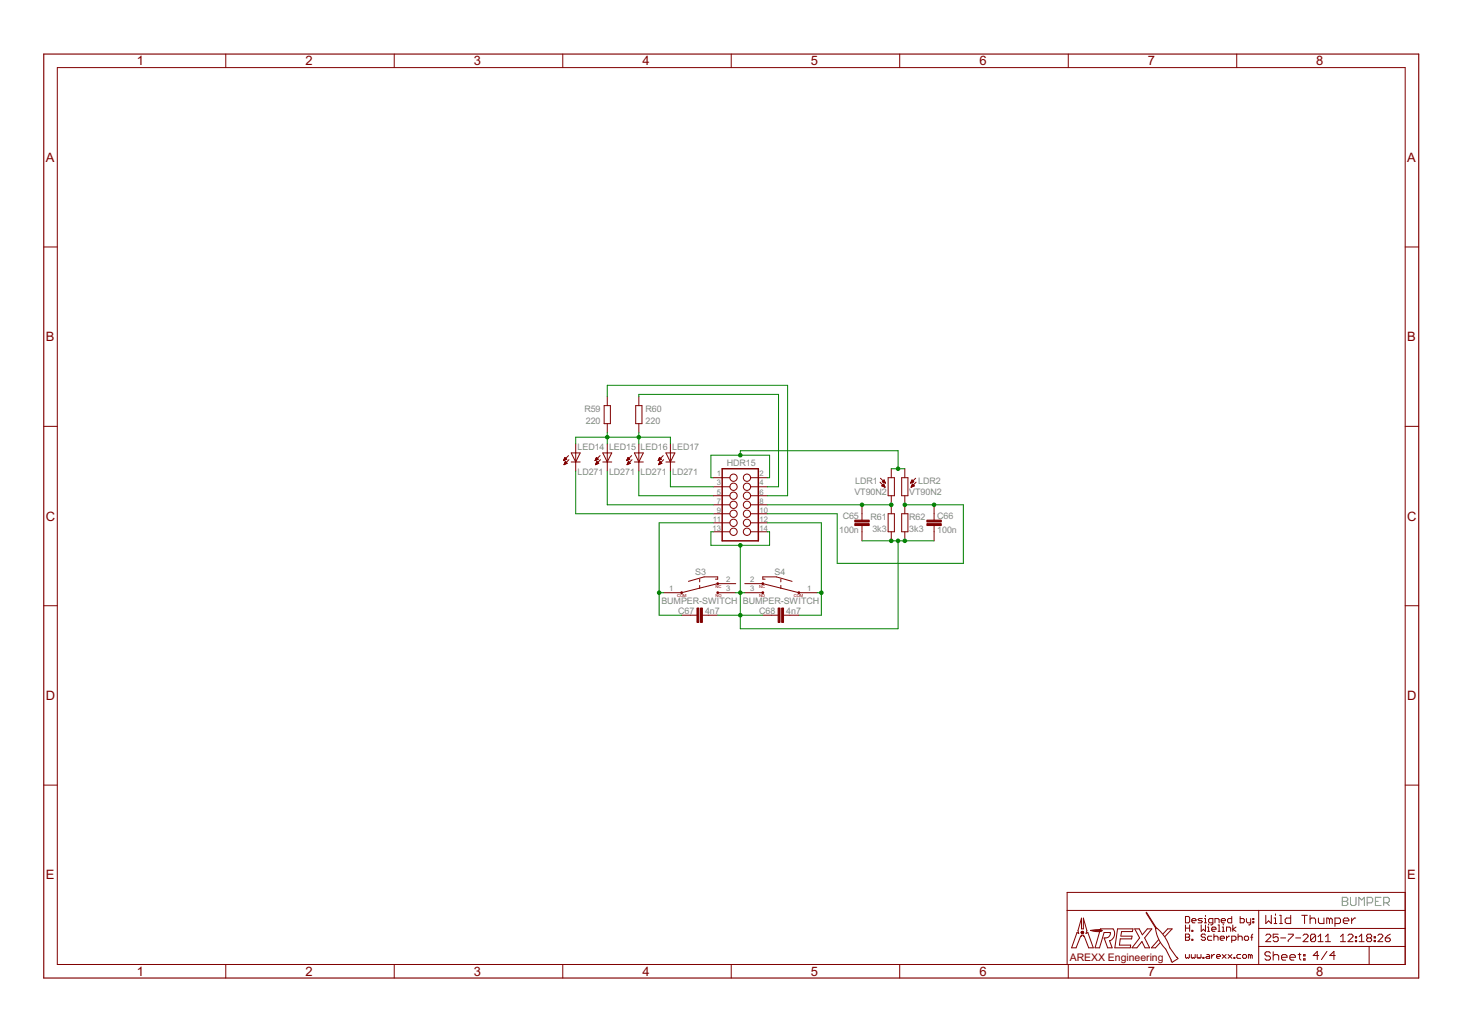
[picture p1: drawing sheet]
<svg xmlns="http://www.w3.org/2000/svg" width="297mm" height="210mm" viewBox="0 0 297 210" stroke-linecap="round" stroke-linejoin="round" font-family="sans-serif">
<defs><g id="words">
<g font-size="2.9" fill="#800000">
<text x="27.8" y="13.3">1</text>
<text x="62" y="13.3">2</text>
<text x="96.3" y="13.3">3</text>
<text x="130.5" y="13.3">4</text>
<text x="164.7" y="13.3">5</text>
<text x="199" y="13.3">6</text>
<text x="233.2" y="13.3">7</text>
<text x="267.4" y="13.3">8</text>
<text x="9.3" y="32.9">A</text>
<text x="285.9" y="32.9">A</text>
<text x="9.3" y="69.3">B</text>
<text x="285.9" y="69.3">B</text>
<text x="9.3" y="105.8">C</text>
<text x="285.9" y="105.8">C</text>
<text x="9.3" y="142.3">D</text>
<text x="285.9" y="142.3">D</text>
<text x="9.3" y="178.7">E</text>
<text x="285.9" y="178.7">E</text>
<text x="27.8" y="198.3">1</text>
<text x="62" y="198.3">2</text>
<text x="96.3" y="198.3">3</text>
<text x="130.5" y="198.3">4</text>
<text x="164.7" y="198.3">5</text>
<text x="199" y="198.3">6</text>
<text x="233.2" y="198.3">7</text>
<text x="267.4" y="198.3">8</text>
</g>
<text font-size="2.4" fill="#800000" x="217.4" y="195.3">AREXX Engineering</text>
<g font-size="2" fill="#808080">
<text x="118.7" y="83.6">R59</text>
<text x="131.2" y="83.6">R60</text>
<text x="119" y="86.2">220</text>
<text x="131.2" y="86.2">220</text>
<text x="117.3" y="91.4">LED14 LED15 LED16 LED17</text>
<text x="147.7" y="94.7">HDR15</text>
<text x="117.3" y="96.6">LD271</text>
<text x="123.7" y="96.6">LD271</text>
<text x="130.2" y="96.6">LD271</text>
<text x="136.6" y="96.6">LD271</text>
<text x="173.6" y="100.7">VT90N2</text>
<text x="173.8" y="98.4">LDR1</text>
<text x="184.7" y="100.7">VT90N2</text>
<text x="186.6" y="98.4">LDR2</text>
<text x="171.2" y="105.5">C65</text>
<text x="176.9" y="105.6">R61</text>
<text x="184.7" y="105.6">R62</text>
<text x="190.4" y="105.5">C66</text>
<text x="170.5" y="108.3">100n</text>
<text x="177.2" y="108.2">3k3</text>
<text x="184.7" y="108.2">3k3</text>
<text x="190.4" y="108.3">100n</text>
<text x="141.2" y="116.8">S3</text>
<text x="157.4" y="116.8">S4</text>
<text x="134.4" y="122.7">BUMPER-SWITCH</text>
<text x="137.8" y="124.7">C67</text>
<text x="143.3" y="124.7">4n7</text>
<text x="150.9" y="122.7">BUMPER-SWITCH</text>
<text x="154.3" y="124.7">C68</text>
<text x="159.7" y="124.7">4n7</text>
</g>
<g font-size="1.7" fill="#808080">
<text x="145.6" y="96.8">1</text>
<text x="145.6" y="98.6">3</text>
<text x="145.6" y="100.5">5</text>
<text x="154.3" y="96.8">2</text>
<text x="154.3" y="98.6">4</text>
<text x="154.3" y="100.5">6</text>
<text x="144.7" y="107.8">13</text>
<text x="144.9" y="106">11</text>
<text x="145.6" y="102.3">7</text>
<text x="145.6" y="104.1">9</text>
<text x="154.3" y="102.3">8</text>
<text x="154.3" y="104.1">10</text>
<text x="154.3" y="106">12</text>
<text x="154.3" y="107.8">14</text>
<text x="147.5" y="118.3">2</text>
<text x="152.4" y="118.3">2</text>
<text x="135.9" y="120.2">1</text>
<text x="147.5" y="120.2">3</text>
<text x="152.4" y="120.2">3</text>
<text x="164" y="120.2">1</text>
</g>
<g font-size=".9" fill="#800000">
<text x="145.4" y="119.5">NC</text>
<text x="154.3" y="119.5">NC</text>
<text x="137.6" y="121.3">COM</text>
<text x="145.4" y="121.3">NO</text>
<text x="154.2" y="121.3">NO</text>
<text x="161.3" y="121.3">COM</text>
</g>
</g></defs>
<g fill="#808080" stroke="#808080" stroke-width=".2">
<path d="M272.7 182.3v1.7z"/>
<path d="M272.7 182.3h.9z"/>
<path d="M273.6 182.3l.2 .3z"/>
<path d="M273.8 182.6v.3z"/>
<path d="M273.6 183.2l.2-.3z"/>
<path d="M273.6 183.2l.2 .3z"/>
<path d="M273.8 183.5v.2z"/>
<path d="M273.8 183.7l-.2 .3z"/>
<path d="M272.7 184h.9z"/>
<path d="M272.7 183.2h.9z"/>
<path d="M274.4 182.3v1.4z"/>
<path d="M274.4 183.7l.3 .3z"/>
<path d="M274.7 184h.5z"/>
<path d="M275.2 184l.3-.3z"/>
<path d="M275.5 182.3v1.4z"/>
<path d="M276.1 182.3v1.7z"/>
<path d="M276.1 182.3l.5 .6z"/>
<path d="M276.6 182.9l.6-.6z"/>
<path d="M277.2 182.3v1.7z"/>
<path d="M277.8 182.3v1.7z"/>
<path d="M277.8 182.3h.8z"/>
<path d="M278.6 182.3l.3 .3z"/>
<path d="M278.9 182.6v.6z"/>
<path d="M278.9 183.2l-.3 .3z"/>
<path d="M277.8 183.5h.8z"/>
<path d="M279.4 182.3h1.2z"/>
<path d="M279.4 182.3v1.7z"/>
<path d="M279.4 184h1.2z"/>
<path d="M279.4 183.2h.6z"/>
<path d="M281.1 182.3v1.7z"/>
<path d="M281.1 182.3h.9z"/>
<path d="M282 182.3l.3 .3z"/>
<path d="M282.3 182.6v.6z"/>
<path d="M282.3 183.2l-.3 .3z"/>
<path d="M281.1 183.5h.9z"/>
<path d="M281.7 183.5l.6 .5z"/>
</g>
<g fill="#800000" stroke="#800000" stroke-width=".2">
<path d="M117.9 92l-.9 1.9z"/>
<path d="M116.1 92l.9 1.9z"/>
<path d="M117 93.9h.9z"/>
<path d="M116.1 93.9h.9z"/>
<path d="M117 93.9v1.8z"/>
<path d="M117 90.2v1.8z"/>
<path d="M117 92h.9z"/>
<path d="M116.1 92h.9z"/>
<path d="M117 92v1.9z"/>
<path d="M115.5 92.6l-1 1z"/>
<path d="M115.6 93.4l-1 1z"/>
<path d="M114.8 93l-.3 .6z"/>
<path d="M114.8 93l.3 .3z"/>
<path d="M114.5 93.6l.6-.3z"/>
<path d="M114.5 93.5h.2z"/>
<path d="M114.6 93.4h.3z"/>
<path d="M114.6 93.3h.5z"/>
<path d="M114.7 93.2h.3z"/>
<path d="M114.7 93.1h.2z"/>
<path d="M114.7 93h.2z"/>
<path d="M114.9 93.8l-.3 .6z"/>
<path d="M114.9 93.8l.3 .3z"/>
<path d="M114.6 94.4l.6-.3z"/>
<path d="M114.6 94.4h.1z"/>
<path d="M114.6 94.3h.3z"/>
<path d="M114.7 94.2h.4z"/>
<path d="M114.7 94.1h.5z"/>
<path d="M114.7 94h.4z"/>
<path d="M114.8 94h.2z"/>
<path d="M114.8 93.9h.2z"/>
<path d="M124.3 92l-.9 1.9z"/>
<path d="M122.5 92l.9 1.9z"/>
<path d="M123.4 93.9h.9z"/>
<path d="M122.5 93.9h.9z"/>
<path d="M123.4 93.9v1.8z"/>
<path d="M123.4 90.2v1.8z"/>
<path d="M123.4 92h.9z"/>
<path d="M122.5 92h.9z"/>
<path d="M123.4 92v1.9z"/>
<path d="M121.9 92.6l-1 1z"/>
<path d="M121 94.4l1-1z"/>
<path d="M121.2 93l-.3 .6z"/>
<path d="M121.2 93l.3 .3z"/>
<path d="M120.9 93.6l.6-.3z"/>
<path d="M120.9 93.5h.2z"/>
<path d="M121 93.4h.3z"/>
<path d="M121 93.3h.5z"/>
<path d="M121.1 93.3h.4z"/>
<path d="M121.1 93.2h.3z"/>
<path d="M121.1 93.1h.2z"/>
<path d="M121.2 93h.1z"/>
<path d="M121.3 93.8l-.3 .6z"/>
<path d="M121.3 93.8l.3 .3z"/>
<path d="M121 94.4l.6-.3z"/>
<path d="M121 94.4h.1z"/>
<path d="M121.1 94.3h.2z"/>
<path d="M121.1 94.2h.4z"/>
<path d="M121.1 94.1h.5z"/>
<path d="M121.2 94h.3z"/>
<path d="M121.2 93.9h.2z"/>
<path d="M130.7 92l-.9 1.9z"/>
<path d="M128.9 92l.9 1.9z"/>
<path d="M129.8 93.9h.9z"/>
<path d="M128.9 93.9h.9z"/>
<path d="M129.8 93.9v1.8z"/>
<path d="M129.8 90.2v1.8z"/>
<path d="M129.8 92h.9z"/>
<path d="M128.9 92h.9z"/>
<path d="M129.8 92v1.9z"/>
<path d="M128.3 92.6l-1 1z"/>
<path d="M127.4 94.4l1-1z"/>
<path d="M127.6 93l-.3 .6z"/>
<path d="M127.6 93l.4 .3z"/>
<path d="M127.3 93.6l.7-.3z"/>
<path d="M127.4 93.5h.2z"/>
<path d="M127.4 93.4h.3z"/>
<path d="M127.4 93.3h.5z"/>
<path d="M127.5 93.3h.4z"/>
<path d="M127.5 93.2h.3z"/>
<path d="M127.5 93.1h.2z"/>
<path d="M127.6 93h.1z"/>
<path d="M127.7 93.8l-.3 .6z"/>
<path d="M127.7 93.8l.4 .3z"/>
<path d="M127.4 94.4l.7-.3z"/>
<path d="M127.4 94.4h.2z"/>
<path d="M127.5 94.3h.2z"/>
<path d="M127.5 94.2h.4z"/>
<path d="M127.5 94.1h.5z"/>
<path d="M127.6 94h.4z"/>
<path d="M127.6 94h.3z"/>
<path d="M127.6 93.9h.2z"/>
<path d="M137.1 92l-.9 1.9z"/>
<path d="M135.3 92l.9 1.9z"/>
<path d="M136.2 93.9h.9z"/>
<path d="M135.3 93.9h.9z"/>
<path d="M136.2 93.9v1.8z"/>
<path d="M136.2 90.2v1.8z"/>
<path d="M136.2 92h.9z"/>
<path d="M135.3 92h.9z"/>
<path d="M136.2 92v1.9z"/>
<path d="M134.7 92.6l-1 1z"/>
<path d="M134.8 93.4l-1 1z"/>
<path d="M134 93l-.3 .6z"/>
<path d="M134 93l.4 .3z"/>
<path d="M133.7 93.6l.7-.3z"/>
<path d="M133.8 93.5h.2z"/>
<path d="M133.8 93.4h.3z"/>
<path d="M133.8 93.3h.5z"/>
<path d="M133.9 93.3h.4z"/>
<path d="M133.9 93.2h.3z"/>
<path d="M133.9 93.1h.3z"/>
<path d="M134 93h.1z"/>
<path d="M134.1 93.8l-.3 .6z"/>
<path d="M134.1 93.8l.4 .3z"/>
<path d="M133.8 94.4l.7-.3z"/>
<path d="M133.9 94.4h.1z"/>
<path d="M133.9 94.3h.3z"/>
<path d="M133.9 94.2h.4z"/>
<path d="M133.9 94.1h.6z"/>
<path d="M134 94h.4z"/>
<path d="M134 94h.3z"/>
<path d="M134 93.9h.2z"/>
<path d="M122.7 82.4v3.7z"/>
<path d="M124 82.4v3.7z"/>
<path d="M123.4 80.6v1.8z"/>
<path d="M122.7 82.4h1.3z"/>
<path d="M122.7 86.1h1.3z"/>
<path d="M123.4 86.1v1.8z"/>
<path d="M130.4 82.4v3.7z"/>
<path d="M129.2 82.4v3.7z"/>
<path d="M129.8 80.6v1.8z"/>
<path d="M129.2 82.4h1.2z"/>
<path d="M129.2 86.1h1.2z"/>
<path d="M129.8 86.1v1.8z"/>
<path d="M185 98.2l1-1z"/>
<path d="M186.1 98l-1 1z"/>
<path d="M185.1 99l.7-.3z"/>
<path d="M185.4 98.4l.4 .3z"/>
<path d="M185.4 98.4l-.3 .6z"/>
<path d="M185.2 98.9h.2z"/>
<path d="M185.2 98.8h.3z"/>
<path d="M185.2 98.7h.5z"/>
<path d="M185.3 98.7h.4z"/>
<path d="M185.3 98.6h.3z"/>
<path d="M185.3 98.5h.2z"/>
<path d="M185.4 98.4h.1z"/>
<path d="M185 98.2l.7-.3z"/>
<path d="M185.3 97.5l.4 .4z"/>
<path d="M185.3 97.5l-.3 .7z"/>
<path d="M185 98.1h.2z"/>
<path d="M185.1 98h.3z"/>
<path d="M185.1 98h.4z"/>
<path d="M185.1 97.9h.5z"/>
<path d="M185.2 97.8h.4z"/>
<path d="M185.2 97.7h.3z"/>
<path d="M185.3 97.6h.1z"/>
<path d="M183.8 95.2v1.9z"/>
<path d="M183.8 100.7v1.9z"/>
<path d="M183.2 97.1v3.6z"/>
<path d="M183.2 100.7h1.3z"/>
<path d="M184.5 97.1v3.6z"/>
<path d="M183.2 97.1h1.3z"/>
<path d="M184.5 104.4v3.7z"/>
<path d="M183.2 104.4v3.7z"/>
<path d="M183.8 102.6v1.8z"/>
<path d="M183.2 104.4h1.3z"/>
<path d="M183.2 108.1h1.3z"/>
<path d="M183.8 108.1v1.8z"/>
<path d="M189.8 102.6v1.8z"/>
<path d="M189.8 108.1v1.8z"/>
<path d="M189.8 104.4v1.3z"/>
<path d="M189.8 106.7v1.4z"/>
<path d="M178.9 97.2l1 1z"/>
<path d="M178.8 98l1 1z"/>
<path d="M179.2 98.7l.6 .3z"/>
<path d="M179.2 98.7l.3-.3z"/>
<path d="M179.5 98.4l.3 .6z"/>
<path d="M179.6 98.9h.1z"/>
<path d="M179.4 98.8h.3z"/>
<path d="M179.2 98.7h.5z"/>
<path d="M179.3 98.6h.3z"/>
<path d="M179.4 98.5h.2z"/>
<path d="M179.5 98.4h.1z"/>
<path d="M179.3 97.9l.6 .3z"/>
<path d="M179.6 97.5l-.3 .4z"/>
<path d="M179.6 97.5l.3 .7z"/>
<path d="M179.7 98.1h.2z"/>
<path d="M179.6 98h.2z"/>
<path d="M179.4 98h.4z"/>
<path d="M179.3 97.9h.5z"/>
<path d="M179.3 97.8h.4z"/>
<path d="M179.4 97.7h.3z"/>
<path d="M179.5 97.6h.2z"/>
<path d="M181.1 95.2v1.9z"/>
<path d="M181.1 100.7v1.9z"/>
<path d="M181.7 97.1v3.6z"/>
<path d="M180.4 100.7h1.3z"/>
<path d="M180.4 97.1v3.6z"/>
<path d="M180.4 97.1h1.3z"/>
<path d="M180.4 104.4v3.7z"/>
<path d="M181.7 104.4v3.7z"/>
<path d="M181.1 102.6v1.8z"/>
<path d="M180.4 104.4h1.3z"/>
<path d="M180.4 108.1h1.3z"/>
<path d="M181.1 108.1v1.8z"/>
<path d="M175.1 102.6v1.8z"/>
<path d="M175.1 108.1v1.8z"/>
<path d="M175.1 104.4v1.3z"/>
<path d="M175.1 106.7v1.4z"/>
<path d="M216.8 196h38.9z"/>
<path d="M255.7 196h22.5z"/>
<path d="M278.2 196h7.3z"/>
<path d="M285.5 192.3v3.7z"/>
<path d="M285.5 188.7v3.6z"/>
<path d="M285.5 185v3.7z"/>
<path d="M285.5 181.3v3.7z"/>
<path d="M216.8 185v11z"/>
<path d="M216.8 181.3v3.7z"/>
<path d="M216.8 181.3h68.7z"/>
<path d="M278.2 192.3v3.7z"/>
<path d="M278.2 192.3h7.3z"/>
<path d="M255.7 192.3h22.5z"/>
<path d="M255.7 192.3v3.7z"/>
<path d="M255.7 188.7v3.6z"/>
<path d="M255.7 188.7h29.8z"/>
<path d="M255.7 185v3.7z"/>
<path d="M255.7 185h29.8z"/>
<path d="M257.2 186v1.7z"/>
<path d="M257.2 187.7l.5-.6z"/>
<path d="M257.7 187.1l.6 .6z"/>
<path d="M258.3 186v1.7z"/>
<path d="M258.9 186.5h.2z"/>
<path d="M259.1 186.5v1.2z"/>
<path d="M258.9 187.7h.5z"/>
<path d="M259.1 185.7v.3z"/>
<path d="M260 186h.3z"/>
<path d="M260.3 186v1.7z"/>
<path d="M260 187.7h.6z"/>
<path d="M262.2 186v1.7z"/>
<path d="M261.4 187.7h.8z"/>
<path d="M261.1 187.4l.3 .3z"/>
<path d="M261.1 186.8v.6z"/>
<path d="M261.1 186.8l.3-.3z"/>
<path d="M261.4 186.5h.8z"/>
<path d="M265 186v1.7z"/>
<path d="M264.5 186h1.1z"/>
<path d="M266.2 186v1.7z"/>
<path d="M266.2 186.8l.2-.3z"/>
<path d="M266.4 186.5h.6z"/>
<path d="M267 186.5l.3 .3z"/>
<path d="M267.3 186.8v.9z"/>
<path d="M267.9 186.5v.9z"/>
<path d="M267.9 187.4l.2 .3z"/>
<path d="M268.1 187.7h.9z"/>
<path d="M269 186.5v1.2z"/>
<path d="M269.6 186.5v1.2z"/>
<path d="M269.6 186.5h.2z"/>
<path d="M269.8 186.5l.3 .3z"/>
<path d="M270.1 186.8v.9z"/>
<path d="M270.1 186.8l.3-.3z"/>
<path d="M270.4 186.5l.3 .3z"/>
<path d="M270.7 186.8v.9z"/>
<path d="M271.2 186.5v1.7z"/>
<path d="M271.2 186.5h.9z"/>
<path d="M272.1 186.5l.3 .3z"/>
<path d="M272.4 186.8v.6z"/>
<path d="M272.4 187.4l-.3 .3z"/>
<path d="M271.2 187.7h.9z"/>
<path d="M273.2 187.7h.6z"/>
<path d="M272.9 187.4l.3 .3z"/>
<path d="M272.9 186.8v.6z"/>
<path d="M272.9 186.8l.3-.3z"/>
<path d="M273.2 186.5h.6z"/>
<path d="M273.8 186.5l.2 .3z"/>
<path d="M274 186.8v.3z"/>
<path d="M272.9 187.1h1.1z"/>
<path d="M274.6 186.5v1.2z"/>
<path d="M275.2 186.5l-.6 .6z"/>
<path d="M275.2 186.5h.2z"/>
<path d="M257.2 191.3h1z"/>
<path d="M257.2 191.3l1-1z"/>
<path d="M258.2 190.1v.2z"/>
<path d="M257.9 189.8l.3 .3z"/>
<path d="M257.4 189.8h.5z"/>
<path d="M257.4 189.8l-.2 .3z"/>
<path d="M258.7 189.8h1z"/>
<path d="M258.7 189.8v.8z"/>
<path d="M258.7 190.6l.5-.3z"/>
<path d="M259.2 190.3h.2z"/>
<path d="M259.4 190.3l.3 .3z"/>
<path d="M259.7 190.6v.5z"/>
<path d="M259.7 191.1l-.3 .2z"/>
<path d="M258.9 191.3h.5z"/>
<path d="M258.7 191.1l.2 .2z"/>
<path d="M260.2 190.6h1z"/>
<path d="M261.7 189.8h1z"/>
<path d="M262.7 189.8v.3z"/>
<path d="M262.7 190.1l-1 1z"/>
<path d="M261.7 191.1v.2z"/>
<path d="M263.2 190.6h1.1z"/>
<path d="M264.8 191.3h1z"/>
<path d="M264.8 191.3l1-1z"/>
<path d="M265.8 190.1v.2z"/>
<path d="M265.5 189.8l.3 .3z"/>
<path d="M265 189.8h.5z"/>
<path d="M265 189.8l-.2 .3z"/>
<path d="M266.3 190.1v1z"/>
<path d="M266.3 190.1l.2-.3z"/>
<path d="M266.5 189.8h.5z"/>
<path d="M267 189.8l.3 .3z"/>
<path d="M267.3 190.1v1z"/>
<path d="M267.3 191.1l-.3 .2z"/>
<path d="M266.5 191.3h.5z"/>
<path d="M266.3 191.1l.2 .2z"/>
<path d="M266.3 191.1l1-1z"/>
<path d="M267.8 190.3l.5-.5z"/>
<path d="M268.3 189.8v1.5z"/>
<path d="M267.8 191.3h1z"/>
<path d="M269.3 190.3l.5-.5z"/>
<path d="M269.8 189.8v1.5z"/>
<path d="M269.3 191.3h1z"/>
<path d="M272.4 190.3l.5-.5z"/>
<path d="M272.9 189.8v1.5z"/>
<path d="M272.4 191.3h1z"/>
<path d="M273.9 191.3h1z"/>
<path d="M273.9 191.3l1-1z"/>
<path d="M274.9 190.1v.2z"/>
<path d="M274.6 189.8l.3 .3z"/>
<path d="M274.1 189.8h.5z"/>
<path d="M274.1 189.8l-.2 .3z"/>
<path d="M275.4 190.3h.2z"/>
<path d="M275.6 190.3v.3z"/>
<path d="M275.4 190.6h.2z"/>
<path d="M275.4 190.3v.3z"/>
<path d="M275.4 191.1h.2z"/>
<path d="M275.6 191.1v.2z"/>
<path d="M275.4 191.3h.2z"/>
<path d="M275.4 191.1v.2z"/>
<path d="M276.6 189.8l-.5 .5z"/>
<path d="M276.6 189.8v1.5z"/>
<path d="M276.1 191.3h1.1z"/>
<path d="M277.7 190.1l.2-.3z"/>
<path d="M277.9 189.8h.5z"/>
<path d="M278.4 189.8l.3 .3z"/>
<path d="M278.7 190.1v.2z"/>
<path d="M278.4 190.6l.3-.3z"/>
<path d="M278.4 190.6l.3 .2z"/>
<path d="M278.7 190.8v.3z"/>
<path d="M278.7 191.1l-.3 .2z"/>
<path d="M277.9 191.3h.5z"/>
<path d="M277.7 191.1l.2 .2z"/>
<path d="M277.7 190.8v.3z"/>
<path d="M277.7 190.8l.2-.2z"/>
<path d="M277.7 190.3l.2 .3z"/>
<path d="M277.7 190.1v.2z"/>
<path d="M277.9 190.6h.5z"/>
<path d="M279.2 190.3h.2z"/>
<path d="M279.4 190.3v.3z"/>
<path d="M279.2 190.6h.2z"/>
<path d="M279.2 190.3v.3z"/>
<path d="M279.2 191.1h.2z"/>
<path d="M279.4 191.1v.2z"/>
<path d="M279.2 191.3h.2z"/>
<path d="M279.2 191.1v.2z"/>
<path d="M280 191.3h.9z"/>
<path d="M280.9 190.3l-.9 1z"/>
<path d="M280.9 190.1v.2z"/>
<path d="M280.7 189.8l.2 .3z"/>
<path d="M280.2 189.8h.5z"/>
<path d="M280.2 189.8l-.2 .3z"/>
<path d="M282 190.1l.5-.3z"/>
<path d="M281.5 190.6l.5-.5z"/>
<path d="M281.5 190.6v.5z"/>
<path d="M281.5 191.1l.2 .2z"/>
<path d="M281.7 191.3h.5z"/>
<path d="M282.2 191.3l.3-.2z"/>
<path d="M282.5 190.8v.3z"/>
<path d="M282.2 190.6l.3 .2z"/>
<path d="M281.5 190.6h.7z"/>
<path d="M267.6 193.3v1.7z"/>
<path d="M267.6 193.3l-.8 .9z"/>
<path d="M266.8 194.2h1.1z"/>
<path d="M269.6 193.3l-1.1 1.7z"/>
<path d="M271 193.3v1.7z"/>
<path d="M271 193.3l-.8 .9z"/>
<path d="M270.2 194.2h1.1z"/>
<path d="M257.8 193.4l.3 .3z"/>
<path d="M257.3 193.4h.5z"/>
<path d="M257.3 193.4l-.3 .3z"/>
<path d="M257 193.7v.3z"/>
<path d="M257 194l.3 .2z"/>
<path d="M257.3 194.2h.5z"/>
<path d="M257.8 194.2l.3 .3z"/>
<path d="M258.1 194.5v.3z"/>
<path d="M257.8 195.1l.3-.3z"/>
<path d="M257.3 195.1h.5z"/>
<path d="M257 194.8l.3 .3z"/>
<path d="M258.7 193.4v1.7z"/>
<path d="M258.7 194.2l.3-.2z"/>
<path d="M259 194h.5z"/>
<path d="M259.5 194l.3 .2z"/>
<path d="M259.8 194.2v.9z"/>
<path d="M260.6 195.1h.6z"/>
<path d="M260.4 194.8l.2 .3z"/>
<path d="M260.4 194.2v.6z"/>
<path d="M260.4 194.2l.2-.2z"/>
<path d="M260.6 194h.6z"/>
<path d="M261.2 194l.3 .2z"/>
<path d="M261.5 194.2v.3z"/>
<path d="M260.4 194.5h1.1z"/>
<path d="M262.3 195.1h.6z"/>
<path d="M262.1 194.8l.2 .3z"/>
<path d="M262.1 194.2v.6z"/>
<path d="M262.1 194.2l.2-.2z"/>
<path d="M262.3 194h.6z"/>
<path d="M262.9 194l.3 .2z"/>
<path d="M263.2 194.2v.3z"/>
<path d="M262.1 194.5h1.1z"/>
<path d="M264 193.7v1.1z"/>
<path d="M264 194.8l.3 .3z"/>
<path d="M263.7 194h.6z"/>
<path d="M264.9 194h.3z"/>
<path d="M265.2 194v.2z"/>
<path d="M264.9 194.2h.3z"/>
<path d="M264.9 194v.2z"/>
<path d="M264.9 194.8h.3z"/>
<path d="M265.2 194.8v.3z"/>
<path d="M264.9 195.1h.3z"/>
<path d="M264.9 194.8v.3z"/>
<path d="M11.6 13.7v182.3z"/>
<path d="M8.9 50.2h2.7z"/>
<path d="M8.9 86.6h2.7z"/>
<path d="M8.9 123.1h2.7z"/>
<path d="M8.9 159.5h2.7z"/>
<path d="M11.6 196h273.9z"/>
<path d="M45.9 196v2.7z"/>
<path d="M80.1 196v2.7z"/>
<path d="M114.3 196v2.7z"/>
<path d="M148.6 196v2.7z"/>
<path d="M182.8 196v2.7z"/>
<path d="M217 196v2.7z"/>
<path d="M251.3 196v2.7z"/>
<path d="M285.5 13.7v182.3z"/>
<path d="M285.5 50.2h2.7z"/>
<path d="M285.5 86.6h2.7z"/>
<path d="M285.5 123.1h2.7z"/>
<path d="M285.5 159.5h2.7z"/>
<path d="M11.6 13.7h273.9z"/>
<path d="M45.9 11v2.7z"/>
<path d="M80.1 11v2.7z"/>
<path d="M114.3 11v2.7z"/>
<path d="M148.6 11v2.7z"/>
<path d="M182.8 11v2.7z"/>
<path d="M217 11v2.7z"/>
<path d="M251.3 11v2.7z"/>
<path d="M216.8 185h38.9z"/>
<path d="M218.8 189.5l-1.1 3.1z"/>
<path d="M217.7 192.6h.9z"/>
<path d="M219.6 190.2l-1 2.4z"/>
<path d="M219.6 190.2h.1z"/>
<path d="M219.7 190v.2z"/>
<path d="M219.7 190h.4z"/>
<path d="M220.1 190v.2z"/>
<path d="M220.1 190.2h.2z"/>
<path d="M220.3 190.2l.9 2.4z"/>
<path d="M221.2 192.6h.9z"/>
<path d="M221 189.5l1.1 3.1z"/>
<path d="M218.8 189.5l.4 .2z"/>
<path d="M219 189.1l.2 .6z"/>
<path d="M220.6 189.7l.4-.2z"/>
<path d="M220.8 189.1l-.2 .6z"/>
<path d="M219.7 186.6l-.7 2.5z"/>
<path d="M220.1 186.6l.7 2.5z"/>
<path d="M220.1 186.6v2.1z"/>
<path d="M219.7 188.7h.4z"/>
<path d="M219.7 186.6v2.1z"/>
<path d="M223.6 188.7l-1.1 3.9z"/>
<path d="M223.6 188.7h2.5z"/>
<path d="M224.3 189.5l-.9 3.1z"/>
<path d="M224.3 190.6l.7 2z"/>
<path d="M222.5 192.6h.9z"/>
<path d="M225.4 191.1l.6 1.5z"/>
<path d="M225 192.6h1z"/>
<path d="M224.3 190.6h.4z"/>
<path d="M225.6 189.5v.2z"/>
<path d="M224.3 189.5h1.3z"/>
<path d="M225.4 191.1h.2z"/>
<path d="M222 189.1l1.7 .1z"/>
<path d="M222.6 189h1z"/>
<path d="M227.1 188.7l-.6 3.9z"/>
<path d="M227.1 188.7h3.1z"/>
<path d="M226.5 192.6h3.1z"/>
<path d="M230.2 188.7l-.1 .6z"/>
<path d="M227.8 190.2h2.2z"/>
<path d="M227.6 190.8h2.3z"/>
<path d="M227.9 189.3h2.2z"/>
<path d="M227.9 189.3l-.2 .9z"/>
<path d="M227.6 190.8l-.2 1.2z"/>
<path d="M227.4 192h2.3z"/>
<path d="M229.7 192l-.1 .6z"/>
<path d="M230 190.2l-.1 .6z"/>
<path d="M230.5 188.7l1 1.9z"/>
<path d="M231.5 190.6l-1.5 2z"/>
<path d="M230 192.6h1z"/>
<path d="M232 191.3l-1 1.3z"/>
<path d="M232 191.3l.6 1.3z"/>
<path d="M232.6 192.6h1z"/>
<path d="M232.6 190.6l1 2z"/>
<path d="M234 188.7l-1.4 1.9z"/>
<path d="M233.1 188.7h.9z"/>
<path d="M233.1 188.7l-1 1.2z"/>
<path d="M231.5 188.7l.6 1.2z"/>
<path d="M230.5 188.7h1z"/>
<path d="M232.9 185.4l2 3.2z"/>
<path d="M232.8 185.5l2 3.2z"/>
<path d="M234.8 188.5v.2z"/>
<path d="M238 195.3l.1 .2z"/>
<path d="M238.1 195.5l1.2-.7z"/>
<path d="M239.2 194.5l.1 .3z"/>
<path d="M238 195.1v.2z"/>
<path d="M239.1 194.5h.1z"/>
<path d="M236.9 192.9l1.1 2.2z"/>
<path d="M237.7 192.6l1.4 1.9z"/>
<path d="M234.9 188.6l.2 .1z"/>
<path d="M235.4 190.9l-1.5 1.7z"/>
<path d="M237.2 188.7l-.9 1.1z"/>
<path d="M237.2 188.7h.9z"/>
<path d="M238.1 188.7l-1.4 1.6z"/>
<path d="M235.8 191.5l-1 1.1z"/>
<path d="M233.9 192.6h.9z"/>
<path d="M240.9 186.2v1.3z"/>
<path d="M240.9 187.5h.6z"/>
<path d="M241.7 187.3l-.2 .2z"/>
<path d="M241.7 186.4v.9z"/>
<path d="M241.5 186.2l.2 .2z"/>
<path d="M240.9 186.2h.6z"/>
<path d="M242.4 187.5h.4z"/>
<path d="M242.1 187.3l.3 .2z"/>
<path d="M242.1 186.9v.4z"/>
<path d="M242.4 186.6l-.3 .3z"/>
<path d="M242.4 186.6h.4z"/>
<path d="M242.8 186.6l.2 .3z"/>
<path d="M243 186.9v.2z"/>
<path d="M242.1 187.1h.9z"/>
<path d="M243.4 187.5h.7z"/>
<path d="M244.3 187.3l-.2 .2z"/>
<path d="M244.1 187.1l.2 .2z"/>
<path d="M243.6 187.1h.5z"/>
<path d="M243.4 186.9l.2 .2z"/>
<path d="M243.6 186.6l-.2 .3z"/>
<path d="M243.6 186.6h.7z"/>
<path d="M244.7 186.6h.2z"/>
<path d="M244.9 186.6v.9z"/>
<path d="M244.7 187.5h.4z"/>
<path d="M244.9 186v.2z"/>
<path d="M246 187.9h.2z"/>
<path d="M246.2 187.9l.2-.2z"/>
<path d="M246.4 186.6v1.1z"/>
<path d="M245.8 186.6h.6z"/>
<path d="M245.8 186.6l-.2 .3z"/>
<path d="M245.6 186.9v.4z"/>
<path d="M245.6 187.3l.2 .2z"/>
<path d="M245.8 187.5h.6z"/>
<path d="M246.8 186.6v.9z"/>
<path d="M246.8 186.6h.7z"/>
<path d="M247.5 186.6l.2 .3z"/>
<path d="M247.7 186.9v.6z"/>
<path d="M248.3 187.5h.5z"/>
<path d="M248.1 187.3l.2 .2z"/>
<path d="M248.1 186.9v.4z"/>
<path d="M248.1 186.9l.2-.3z"/>
<path d="M248.3 186.6h.5z"/>
<path d="M248.8 186.6l.2 .3z"/>
<path d="M249 186.9v.2z"/>
<path d="M248.1 187.1h.9z"/>
<path d="M250.3 186.2v1.3z"/>
<path d="M249.6 187.5h.7z"/>
<path d="M249.4 187.3l.2 .2z"/>
<path d="M249.4 186.9v.4z"/>
<path d="M249.6 186.6l-.2 .3z"/>
<path d="M249.6 186.6h.7z"/>
<path d="M252 186.2v1.3z"/>
<path d="M252 187.5h.6z"/>
<path d="M252.8 187.3l-.2 .2z"/>
<path d="M252.8 186.9v.4z"/>
<path d="M252.6 186.6l.2 .3z"/>
<path d="M252 186.6h.6z"/>
<path d="M253.2 186.6v.7z"/>
<path d="M253.2 187.3l.3 .2z"/>
<path d="M253.5 187.5h.6z"/>
<path d="M254.1 186.6v1.1z"/>
<path d="M254.1 187.7l-.2 .2z"/>
<path d="M253.7 187.9h.2z"/>
<path d="M254.5 186.6h.2z"/>
<path d="M254.7 186.6v.3z"/>
<path d="M254.5 186.9h.2z"/>
<path d="M254.5 186.6v.3z"/>
<path d="M254.5 187.3h.2z"/>
<path d="M254.7 187.3v.2z"/>
<path d="M254.5 187.5h.2z"/>
<path d="M254.5 187.3v.2z"/>
<path d="M240.9 188v1.3z"/>
<path d="M240.9 188.6h.8z"/>
<path d="M241.7 188v1.3z"/>
<path d="M242.1 189v.3z"/>
<path d="M242.1 189h.3z"/>
<path d="M242.4 189v.3z"/>
<path d="M242.1 189.3h.3z"/>
<path d="M244.1 188v1.3z"/>
<path d="M244.1 189.3l.4-.5z"/>
<path d="M244.5 188.8l.4 .5z"/>
<path d="M244.9 188v1.3z"/>
<path d="M245.3 188.4h.3z"/>
<path d="M245.6 188.4v.9z"/>
<path d="M245.3 189.3h.5z"/>
<path d="M245.6 187.7v.3z"/>
<path d="M246.4 189.3h.4z"/>
<path d="M246.2 189l.2 .3z"/>
<path d="M246.2 188.6v.4z"/>
<path d="M246.2 188.6l.2-.2z"/>
<path d="M246.4 188.4h.4z"/>
<path d="M246.8 188.4l.3 .2z"/>
<path d="M247.1 188.6v.2z"/>
<path d="M246.2 188.8h.9z"/>
<path d="M247.5 188h.2z"/>
<path d="M247.7 188v1.3z"/>
<path d="M247.5 189.3h.4z"/>
<path d="M248.3 188.4h.2z"/>
<path d="M248.5 188.4v.9z"/>
<path d="M248.3 189.3h.5z"/>
<path d="M248.5 187.7v.3z"/>
<path d="M249.2 188.4v.9z"/>
<path d="M249.2 188.4h.6z"/>
<path d="M249.8 188.4l.2 .2z"/>
<path d="M250 188.6v.7z"/>
<path d="M250.5 188v1.3z"/>
<path d="M250.5 188.8l.6 .5z"/>
<path d="M250.5 188.8l.6-.4z"/>
<path d="M240.9 189.8v1.3z"/>
<path d="M240.9 189.8h.6z"/>
<path d="M241.5 189.8l.2 .2z"/>
<path d="M241.7 190v.2z"/>
<path d="M241.7 190.2l-.2 .2z"/>
<path d="M241.5 190.4l.2 .2z"/>
<path d="M241.7 190.6v.3z"/>
<path d="M241.7 190.9l-.2 .2z"/>
<path d="M240.9 191.1h.6z"/>
<path d="M240.9 190.4h.6z"/>
<path d="M242.1 190.9v.2z"/>
<path d="M242.1 190.9h.3z"/>
<path d="M242.4 190.9v.2z"/>
<path d="M242.1 191.1h.3z"/>
<path d="M244.7 189.8l.2 .2z"/>
<path d="M244.3 189.8h.4z"/>
<path d="M244.1 190l.2-.2z"/>
<path d="M244.1 190v.2z"/>
<path d="M244.1 190.2l.2 .2z"/>
<path d="M244.3 190.4h.4z"/>
<path d="M244.7 190.4l.2 .2z"/>
<path d="M244.9 190.6v.3z"/>
<path d="M244.9 190.9l-.2 .2z"/>
<path d="M244.3 191.1h.4z"/>
<path d="M244.1 190.9l.2 .2z"/>
<path d="M245.6 190.2h.6z"/>
<path d="M245.6 190.2l-.3 .2z"/>
<path d="M245.3 190.4v.5z"/>
<path d="M245.3 190.9l.3 .2z"/>
<path d="M245.6 191.1h.6z"/>
<path d="M246.6 189.8v1.3z"/>
<path d="M246.6 190.4l.2-.2z"/>
<path d="M246.8 190.2h.5z"/>
<path d="M247.3 190.2l.2 .2z"/>
<path d="M247.5 190.4v.7z"/>
<path d="M248.1 191.1h.4z"/>
<path d="M247.9 190.9l.2 .2z"/>
<path d="M247.9 190.4v.5z"/>
<path d="M247.9 190.4l.2-.2z"/>
<path d="M248.1 190.2h.4z"/>
<path d="M248.5 190.2l.3 .2z"/>
<path d="M248.8 190.4v.2z"/>
<path d="M247.9 190.6h.9z"/>
<path d="M249.2 190.2v.9z"/>
<path d="M249.2 190.6l.4-.4z"/>
<path d="M249.6 190.2h.2z"/>
<path d="M250.3 190.2v1.3z"/>
<path d="M250.3 190.2h.6z"/>
<path d="M250.9 190.2l.2 .2z"/>
<path d="M251.1 190.4v.5z"/>
<path d="M250.9 191.1l.2-.2z"/>
<path d="M250.3 191.1h.6z"/>
<path d="M251.5 189.8v1.3z"/>
<path d="M251.5 190.4l.3-.2z"/>
<path d="M251.8 190.2h.4z"/>
<path d="M252.2 190.2l.2 .2z"/>
<path d="M252.4 190.4v.7z"/>
<path d="M253 191.1h.5z"/>
<path d="M253.5 191.1l.2-.2z"/>
<path d="M253.7 190.4v.5z"/>
<path d="M253.5 190.2l.2 .2z"/>
<path d="M253 190.2h.5z"/>
<path d="M253 190.2l-.2 .2z"/>
<path d="M252.8 190.4v.5z"/>
<path d="M252.8 190.9l.2 .2z"/>
<path d="M254.3 190v1.1z"/>
<path d="M254.5 189.8l-.2 .2z"/>
<path d="M254.1 190.4h.4z"/>
<path d="M240.9 194v.5z"/>
<path d="M240.9 194.5l.1 .2z"/>
<path d="M241 194.7l.3-.2z"/>
<path d="M241.3 194.5l.1 .2z"/>
<path d="M241.4 194.7l.2-.2z"/>
<path d="M241.6 194v.5z"/>
<path d="M242 194v.5z"/>
<path d="M242 194.5l.2 .2z"/>
<path d="M242.2 194.7l.2-.2z"/>
<path d="M242.4 194.5l.2 .2z"/>
<path d="M242.6 194.7l.2-.2z"/>
<path d="M242.8 194v.5z"/>
<path d="M243.2 194v.5z"/>
<path d="M243.2 194.5l.2 .2z"/>
<path d="M243.4 194.7l.2-.2z"/>
<path d="M243.6 194.5l.2 .2z"/>
<path d="M243.8 194.7l.2-.2z"/>
<path d="M244 194v.5z"/>
<path d="M244.4 194.5v.2z"/>
<path d="M244.4 194.5h.2z"/>
<path d="M244.6 194.5v.2z"/>
<path d="M244.4 194.7h.2z"/>
<path d="M245.2 194h.4z"/>
<path d="M245.6 194l.2 .2z"/>
<path d="M245.8 194.2v.5z"/>
<path d="M245.2 194.7h.6z"/>
<path d="M245 194.5l.2 .2z"/>
<path d="M245 194.5l.2-.1z"/>
<path d="M245.2 194.4h.6z"/>
<path d="M246.2 194v.7z"/>
<path d="M246.2 194.4l.4-.4z"/>
<path d="M246.6 194h.2z"/>
<path d="M247.4 194.7h.3z"/>
<path d="M247.2 194.5l.2 .2z"/>
<path d="M247.2 194.2v.3z"/>
<path d="M247.4 194l-.2 .2z"/>
<path d="M247.4 194h.3z"/>
<path d="M247.7 194l.2 .2z"/>
<path d="M247.9 194.2v.2z"/>
<path d="M247.2 194.4h.7z"/>
<path d="M248.3 194l.8 .7z"/>
<path d="M248.3 194.7l.8-.7z"/>
<path d="M249.5 194l.8 .7z"/>
<path d="M249.5 194.7l.8-.7z"/>
<path d="M250.7 194.5v.2z"/>
<path d="M250.7 194.5h.2z"/>
<path d="M250.9 194.5v.2z"/>
<path d="M250.7 194.7h.2z"/>
<path d="M251.5 194h.6z"/>
<path d="M251.5 194l-.2 .2z"/>
<path d="M251.3 194.2v.3z"/>
<path d="M251.3 194.5l.2 .2z"/>
<path d="M251.5 194.7h.6z"/>
<path d="M252.7 194.7h.3z"/>
<path d="M253 194.7l.3-.2z"/>
<path d="M253.3 194.2v.3z"/>
<path d="M253 194l.3 .2z"/>
<path d="M252.7 194h.3z"/>
<path d="M252.7 194l-.2 .2z"/>
<path d="M252.5 194.2v.3z"/>
<path d="M252.5 194.5l.2 .2z"/>
<path d="M253.6 194v.7z"/>
<path d="M253.6 194h.3z"/>
<path d="M253.9 194l.1 .2z"/>
<path d="M254 194.2v.5z"/>
<path d="M254.2 194l-.2 .2z"/>
<path d="M254.2 194l.2 .2z"/>
<path d="M254.4 194.2v.5z"/>
<path d="M144.9 97.1h1.8z"/>
<path d="M154.1 97.1h1.8z"/>
<path d="M144.9 98.9h1.8z"/>
<path d="M154.1 98.9h1.8z"/>
<path d="M144.9 100.7h1.8z"/>
<path d="M154.1 100.7h1.8z"/>
<path d="M144.9 102.6h1.8z"/>
<path d="M154.1 102.6h1.8z"/>
<path d="M144.9 104.4h1.8z"/>
<path d="M154.1 104.4h1.8z"/>
<path d="M144.9 106.2h1.8z"/>
<path d="M154.1 106.2h1.8z"/>
<path d="M144.9 108.1h1.8z"/>
<path d="M154.1 108.1h1.8z"/>
<path d="M146.7 97.1h1.6z"/>
<path d="M146.7 98.9h1.6z"/>
<path d="M146.7 100.7h1.6z"/>
<path d="M146.7 102.6h1.6z"/>
<path d="M146.7 104.4h1.6z"/>
<path d="M146.7 106.2h1.6z"/>
<path d="M146.7 108.1h1.6z"/>
<path d="M152.5 97.1h1.6z"/>
<path d="M152.5 98.9h1.6z"/>
<path d="M152.5 100.7h1.6z"/>
<path d="M152.5 102.6h1.6z"/>
<path d="M152.5 104.4h1.6z"/>
<path d="M152.5 106.2h1.6z"/>
<path d="M152.5 108.1h1.6z"/>
<path d="M138.5 125h1.8z"/>
<path d="M144 125h1.8z"/>
<path d="M140.3 125h1.3z"/>
<path d="M142.6 125h1.4z"/>
<path d="M155 125h1.8z"/>
<path d="M160.5 125h1.8z"/>
<path d="M156.8 125h1.3z"/>
<path d="M159.1 125h1.4z"/>
<path d="M134.8 120.4h3.7z"/>
<path d="M145.8 120.4h3.7z"/>
<path d="M145.8 118.6h3.7z"/>
<path d="M138.5 120.4l3.7-.9z"/>
<path d="M142.2 119.5l3.6-.9z"/>
<path d="M142.2 119v.5z"/>
<path d="M142.2 117.7v.5z"/>
<path d="M139.9 118.1l3.2-.9z"/>
<path d="M143.1 117.2h2.7z"/>
<path d="M145.8 117.2v.5z"/>
<path d="M145.4 117.7h.4z"/>
<path d="M162.3 120.4h3.7z"/>
<path d="M151.3 120.4h3.7z"/>
<path d="M151.3 118.6h3.7z"/>
<path d="M158.6 119.5l3.7 .9z"/>
<path d="M155 118.6l3.6 .9z"/>
<path d="M158.6 119v.5z"/>
<path d="M158.6 117.7v.5z"/>
<path d="M157.7 117.2l3.2 .9z"/>
<path d="M155 117.2h2.7z"/>
<path d="M155 117.2v.5z"/>
<path d="M155 117.7h.4z"/>
<path d="M219.7 189.3h.4v.4h-.4l-.1-.2h.4h-.4z" fill-rule="evenodd"/>
<path d="M138.4 120.3h.2v.3h-.2z" fill-rule="evenodd"/>
<path d="M145.7 120.3h.2v.3h-.2z" fill-rule="evenodd"/>
<path d="M162.2 120.3h.2v.3h-.2z" fill-rule="evenodd"/>
<path d="M154.9 120.3h.2v.3h-.2z" fill-rule="evenodd"/>
<circle cx="145.8" cy="118.6" r=".18"/>
<circle cx="155" cy="118.6" r=".19"/>
</g>
<g fill="#800000" stroke="#800000" stroke-width=".2">
<path d="M188.3 106.4h2.9v.4h-2.9z"/>
<path d="M188.3 105.7h2.9v.4h-2.9z"/>
<path d="M173.7 106.4h2.9v.4h-2.9z"/>
<path d="M173.7 105.7h2.9v.4h-2.9z"/>
<path d="M142.3 123.5h.4v3h-.4z"/>
<path d="M141.6 123.5h.4v3h-.4z"/>
<path d="M158.8 123.5h.4v3h-.4z"/>
<path d="M158.1 123.5h.4v3h-.4z"/>
</g>
<g fill="#800000" stroke="#800000" stroke-width=".23">
<path d="M8.9 11v187.7z"/>
<path d="M8.9 198.7h279.3z"/>
<path d="M288.2 11v187.7z"/>
<path d="M8.9 11h279.3z"/>
</g>
<g fill="none" stroke="#800000" stroke-width=".2">
<path d="M223.4 188.9l-1.8 .2 1.7 .2M223.5 188.9l.4 .2-.5 .2M223.6 189l.1 .2M225.6 189.7l-.3 .6-.6 .3M226.1 188.7a1.61 1.61 0 0 1-.5 2.4M234.8 188.7l.3 1.3 .5 1.2 1.3 1.7M235.1 188.7l1.6 1.7 1 2.2"/>
<circle cx="149" cy="97.1" r=".74"/>
<circle cx="149" cy="98.9" r=".74"/>
<circle cx="151.8" cy="98.9" r=".74"/>
<circle cx="151.8" cy="97.1" r=".74"/>
<circle cx="149" cy="104.4" r=".74"/>
<circle cx="149" cy="100.7" r=".74"/>
<circle cx="149" cy="106.2" r=".74"/>
<circle cx="149" cy="108.1" r=".74"/>
<circle cx="149" cy="102.6" r=".74"/>
<circle cx="151.8" cy="100.7" r=".74"/>
<circle cx="151.8" cy="102.6" r=".74"/>
<circle cx="151.8" cy="104.4" r=".74"/>
<circle cx="151.8" cy="108.1" r=".74"/>
<circle cx="151.8" cy="106.2" r=".74"/>
</g>
<g fill="#800000" stroke="#800000" stroke-width=".3">
<path d="M146.7 109.9h7.4z"/>
<path d="M146.7 95.2v1.9z"/>
<path d="M146.7 97.1v12.8z"/>
<path d="M146.7 95.2h7.4z"/>
<path d="M154.1 95.2v14.7z"/>
</g>
<g fill="#008000" stroke="#008000" stroke-width=".2">
<path d="M129.8 87.9v.9z"/>
<path d="M129.8 88.8v1.4z"/>
<path d="M129.8 88.8h6.4z"/>
<path d="M136.2 88.8v1.4z"/>
<path d="M123.4 87.9v.9z"/>
<path d="M123.4 88.8v1.4z"/>
<path d="M117 88.8h6.4z"/>
<path d="M117 88.8v1.4z"/>
<path d="M123.4 88.8h6.4z"/>
<path d="M117 104.4h27.9z"/>
<path d="M117 95.7v8.7z"/>
<path d="M123.4 102.6h21.5z"/>
<path d="M123.4 95.7v6.9z"/>
<path d="M129.8 100.7h15.1z"/>
<path d="M129.8 95.7v5z"/>
<path d="M136.2 98.9h8.7z"/>
<path d="M136.2 95.7v3.2z"/>
<path d="M183.8 102.6h6z"/>
<path d="M189.8 102.6h5.9z"/>
<path d="M195.7 102.6v11.9z"/>
<path d="M170.1 114.5h25.6z"/>
<path d="M170.1 104.4v10.1z"/>
<path d="M155.9 104.4h14.2z"/>
<path d="M129.8 80.1v.5z"/>
<path d="M129.8 80.1h28.4z"/>
<path d="M158.2 80.1v18.8z"/>
<path d="M155.9 98.9h2.3z"/>
<path d="M123.4 78.3v2.3z"/>
<path d="M123.4 78.3h36.6z"/>
<path d="M160 78.3v22.4z"/>
<path d="M155.9 100.7h4.1z"/>
<path d="M133.9 120.4h.9z"/>
<path d="M133.9 106.2v14.2z"/>
<path d="M133.9 106.2h11z"/>
<path d="M133.9 125h4.6z"/>
<path d="M133.9 120.4v4.6z"/>
<path d="M166 120.4h.9z"/>
<path d="M166.9 106.2v14.2z"/>
<path d="M155.9 106.2h11z"/>
<path d="M166.9 120.4v4.6z"/>
<path d="M162.3 125h4.6z"/>
<path d="M175.1 102.6h6z"/>
<path d="M155.9 102.6h19.2z"/>
<path d="M175.1 109.9h6z"/>
<path d="M183.8 109.9h6z"/>
<path d="M181.1 109.9h1.4z"/>
<path d="M182.5 109.9h1.3z"/>
<path d="M182.5 109.9v17.9z"/>
<path d="M150.4 127.8h32.1z"/>
<path d="M149.5 120.4h.9z"/>
<path d="M150.4 120.4h.9z"/>
<path d="M150.4 120.4v4.6z"/>
<path d="M145.8 125h4.6z"/>
<path d="M150.4 125h4.6z"/>
<path d="M144.4 108.1h.5z"/>
<path d="M144.4 108.1v2.7z"/>
<path d="M144.4 110.8h6z"/>
<path d="M150.4 110.8h6z"/>
<path d="M156.4 108.1v2.7z"/>
<path d="M155.9 108.1h.5z"/>
<path d="M150.4 110.8v.5z"/>
<path d="M150.4 110.8v9.6z"/>
<path d="M150.4 125v2.8z"/>
<path d="M156.4 92.5v4.6z"/>
<path d="M155.9 97.1h.5z"/>
<path d="M182.5 95.2h1.3z"/>
<path d="M181.1 95.2h1.4z"/>
<path d="M182.5 91.6v3.6z"/>
<path d="M150.4 91.6h32.1z"/>
<path d="M144.4 92.5h6z"/>
<path d="M144.4 92.5v4.6z"/>
<path d="M144.4 97.1h.5z"/>
<path d="M150.4 91.6v.9z"/>
<path d="M150.4 92.5h6z"/>
<circle cx="129.8" cy="88.8" r=".36"/>
<circle cx="123.4" cy="88.8" r=".36"/>
<circle cx="183.8" cy="102.6" r=".36"/>
<circle cx="189.8" cy="102.6" r=".36"/>
<circle cx="133.9" cy="120.4" r=".36"/>
<circle cx="166.9" cy="120.4" r=".36"/>
<circle cx="181.1" cy="102.6" r=".36"/>
<circle cx="175.1" cy="102.6" r=".36"/>
<circle cx="181.1" cy="109.9" r=".36"/>
<circle cx="183.8" cy="109.9" r=".36"/>
<circle cx="182.5" cy="109.9" r=".36"/>
<circle cx="150.4" cy="120.4" r=".36"/>
<circle cx="150.4" cy="125" r=".36"/>
<circle cx="150.4" cy="110.8" r=".36"/>
<circle cx="182.5" cy="95.2" r=".36"/>
<circle cx="150.4" cy="92.5" r=".36"/>
</g>
<use href="#words"/>
</svg>
